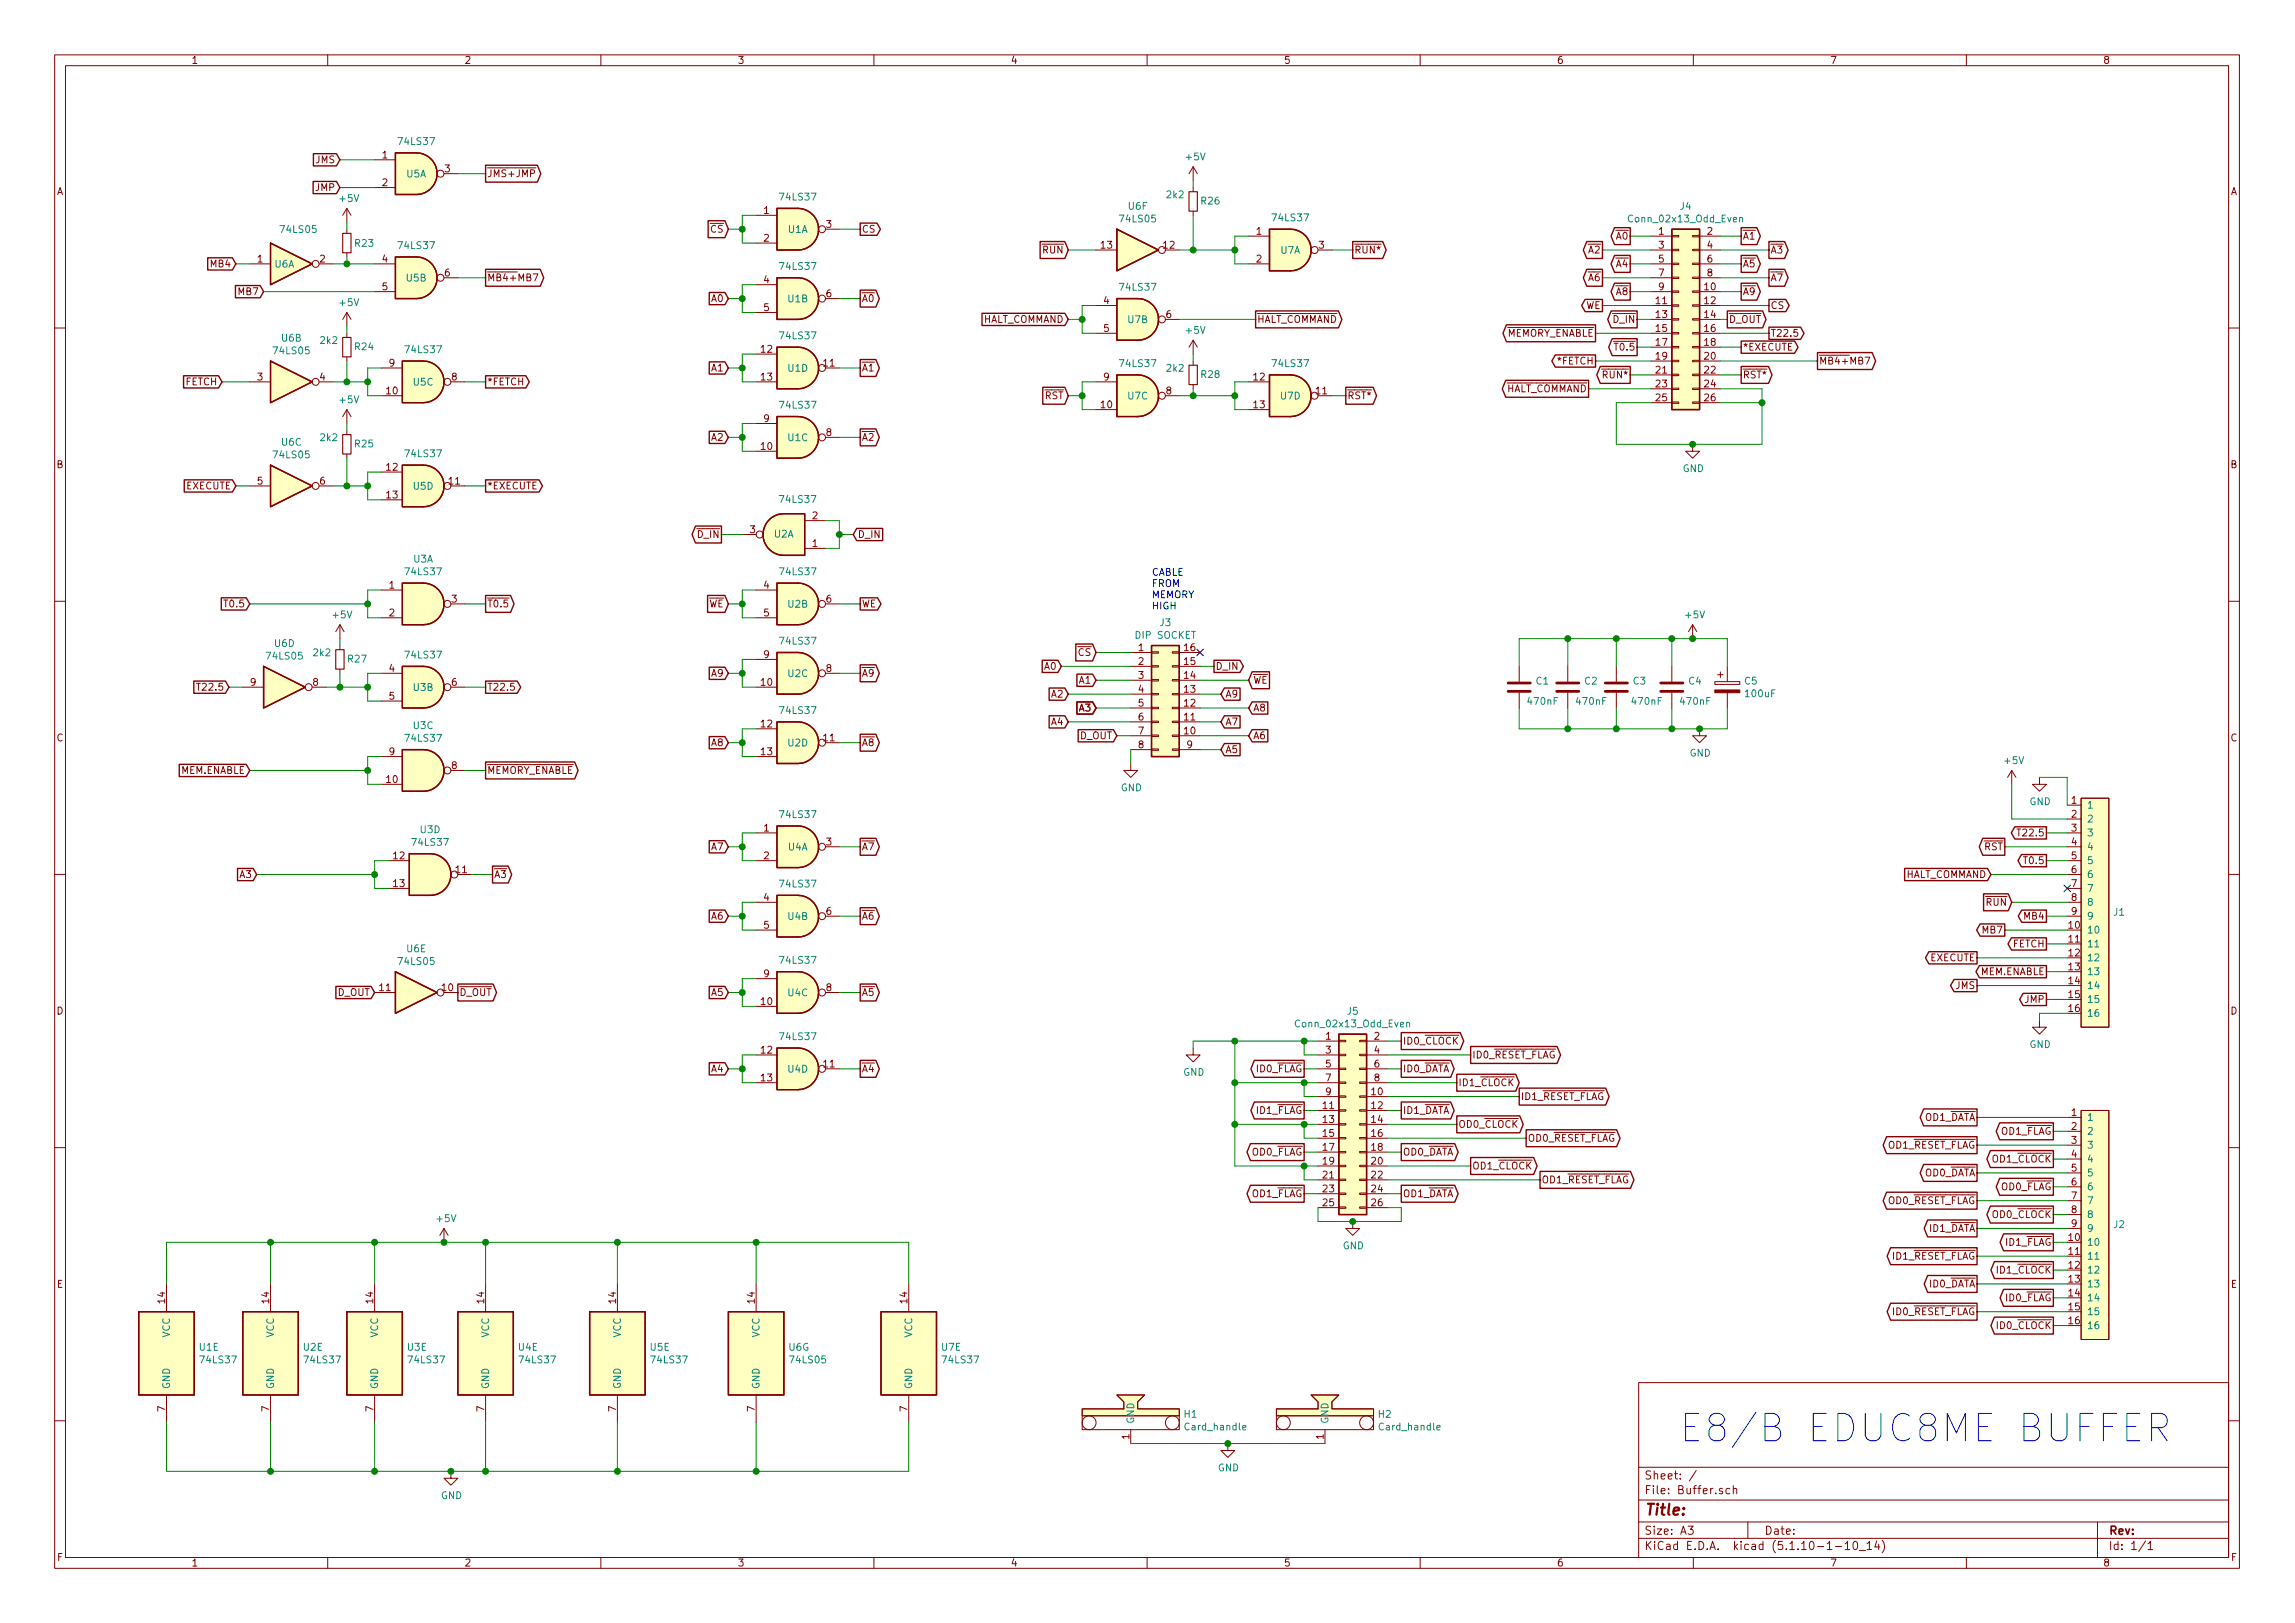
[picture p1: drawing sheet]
<svg xmlns="http://www.w3.org/2000/svg" width="420mm" height="297mm" viewBox="0 0 420 297" stroke-linecap="round" stroke-linejoin="round" font-family="sans-serif">
<defs><g id="words">
<text font-size="7" fill="#0000c2" x="307.3" y="263.9">E8/B EDUC8ME BUFFER</text>
<text font-size="2.8" fill="#840000" x="301" y="277.3">Title:</text>
<g font-size="2.1" fill="#840000">
<text x="301" y="273.5">File: Buffer.sch</text>
<text x="301" y="270.8">Sheet: /</text>
<text x="301" y="280.9">Size: A3</text>
<text x="323" y="280.9">Date:</text>
<text x="386" y="280.9">Rev:</text>
<text x="301" y="283.7">KiCad E.D.A. kicad (5.1.10-1-10_14)</text>
<text x="386" y="283.7">Id: 1/1</text>
</g>
<g font-size="1.8" fill="#840000">
<text x="35" y="11.7">1</text>
<text x="85" y="11.7">2</text>
<text x="135" y="11.7">3</text>
<text x="185" y="11.7">4</text>
<text x="235" y="11.7">5</text>
<text x="285" y="11.7">6</text>
<text x="335" y="11.7">7</text>
<text x="385" y="11.7">8</text>
<text x="57.8" y="29.9">JMS</text>
<text x="70" y="29">1</text>
<text x="10.4" y="35.7">A</text>
<text x="57.8" y="35">JMP</text>
<text x="70" y="34.1">2</text>
<text x="81.4" y="31.5">3</text>
<text x="89.2" y="32.4">JMS+JMP</text>
<text x="408.4" y="35.7">A</text>
<text x="139.9" y="39.2">1</text>
<text x="151.3" y="41.7">3</text>
<text x="130.1" y="42.6">CS</text>
<text x="139.9" y="44.2">2</text>
<text x="157.7" y="42.6">CS</text>
<text x="191" y="46.4">RUN</text>
<text x="201.6" y="45.5">13</text>
<text x="213" y="45.5">12</text>
<text x="230" y="43">1</text>
<text x="241.5" y="45.5">3</text>
<text x="247.9" y="46.4">RUN*</text>
<text x="290.9" y="46.4">A2</text>
<text x="295.9" y="43.9">A0</text>
<text x="303.7" y="43">1</text>
<text x="303.7" y="45.5">3</text>
<text x="312.6" y="43">2</text>
<text x="312.6" y="45.5">4</text>
<text x="319" y="43.9">A1</text>
<text x="324.1" y="46.4">A3</text>
<text x="38.7" y="48.9">MB4</text>
<text x="47.1" y="48">1</text>
<text x="58.6" y="48">2</text>
<text x="70" y="48">4</text>
<text x="70" y="53.1">5</text>
<text x="81.4" y="50.6">6</text>
<text x="89.2" y="51.5">MB4+MB7</text>
<text x="139.9" y="51.9">4</text>
<text x="230" y="48">2</text>
<text x="290.9" y="51.5">A6</text>
<text x="295.9" y="48.9">A4</text>
<text x="303.7" y="48">5</text>
<text x="303.7" y="50.6">7</text>
<text x="303.7" y="53.1">9</text>
<text x="312.1" y="53.1">10</text>
<text x="312.6" y="48">6</text>
<text x="312.6" y="50.6">8</text>
<text x="319" y="48.9">A5</text>
<text x="324.1" y="51.5">A7</text>
<text x="43.7" y="54">MB7</text>
<text x="130.3" y="55.3">A0</text>
<text x="139.9" y="56.9">5</text>
<text x="151.3" y="54.4">6</text>
<text x="157.7" y="55.3">A0</text>
<text x="179.7" y="59.1">HALT_COMMAND</text>
<text x="202.1" y="55.7">4</text>
<text x="213.5" y="58.2">6</text>
<text x="230.1" y="59.1">HALT_COMMAND</text>
<text x="290.3" y="56.6">WE</text>
<text x="295.4" y="59.1">D_IN</text>
<text x="295.9" y="54">A8</text>
<text x="303.2" y="55.7">11</text>
<text x="303.2" y="58.2">13</text>
<text x="312.1" y="55.7">12</text>
<text x="312.1" y="58.2">14</text>
<text x="316.5" y="59.1">D_OUT</text>
<text x="319" y="54">A9</text>
<text x="324.1" y="56.6">CS</text>
<text x="139.4" y="64.6">12</text>
<text x="202.1" y="60.7">5</text>
<text x="275.6" y="61.6">MEMORY_ENABLE</text>
<text x="295.9" y="64.2">T0.5</text>
<text x="303.2" y="60.7">15</text>
<text x="303.2" y="63.3">17</text>
<text x="303.2" y="65.8">19</text>
<text x="312.1" y="60.7">16</text>
<text x="312.1" y="63.3">18</text>
<text x="312.1" y="65.8">20</text>
<text x="319" y="64.2">*EXECUTE</text>
<text x="324.1" y="61.6">T22.5</text>
<text x="34" y="70.5">FETCH</text>
<text x="47.1" y="69.6">3</text>
<text x="58.6" y="69.6">4</text>
<text x="71.3" y="67.1">9</text>
<text x="82.7" y="69.6">8</text>
<text x="89.2" y="70.5">*FETCH</text>
<text x="130.3" y="68">A1</text>
<text x="139.4" y="69.6">13</text>
<text x="150.8" y="67.1">11</text>
<text x="157.7" y="68">A1</text>
<text x="202.1" y="69.6">9</text>
<text x="229.5" y="69.6">12</text>
<text x="275.4" y="71.8">HALT_COMMAND</text>
<text x="285.3" y="66.7">*FETCH</text>
<text x="293.7" y="69.3">RUN*</text>
<text x="303.2" y="68.4">21</text>
<text x="303.2" y="70.9">23</text>
<text x="312.1" y="68.4">22</text>
<text x="312.1" y="70.9">24</text>
<text x="319" y="69.3">RST*</text>
<text x="333" y="66.7">MB4+MB7</text>
<text x="70.8" y="72.2">10</text>
<text x="139.9" y="77.3">9</text>
<text x="191.3" y="73.1">RST</text>
<text x="201.6" y="74.7">10</text>
<text x="213.5" y="72.2">8</text>
<text x="229.5" y="74.7">13</text>
<text x="241" y="72.2">11</text>
<text x="246.6" y="73.1">RST*</text>
<text x="303.2" y="73.4">25</text>
<text x="312.1" y="73.4">26</text>
<text x="130.3" y="80.7">A2</text>
<text x="139.4" y="82.3">10</text>
<text x="151.3" y="79.8">8</text>
<text x="157.7" y="80.7">A2</text>
<text x="10.4" y="85.7">B</text>
<text x="34" y="89.6">EXECUTE</text>
<text x="47.1" y="88.7">5</text>
<text x="58.6" y="88.7">6</text>
<text x="70.8" y="86.1">12</text>
<text x="82.2" y="88.7">11</text>
<text x="89.2" y="89.6">*EXECUTE</text>
<text x="408.4" y="85.7">B</text>
<text x="70.8" y="91.2">13</text>
<text x="148.7" y="95">2</text>
<text x="127.8" y="98.5">D_IN</text>
<text x="137.3" y="97.6">3</text>
<text x="148.7" y="100.1">1</text>
<text x="157" y="98.5">D_IN</text>
<text x="71.3" y="107.7">1</text>
<text x="139.9" y="107.7">4</text>
<text x="41.4" y="111.2">T0.5</text>
<text x="71.3" y="112.8">2</text>
<text x="82.7" y="110.3">3</text>
<text x="89.2" y="111.2">T0.5</text>
<text x="129.7" y="111.2">WE</text>
<text x="139.9" y="112.8">5</text>
<text x="151.3" y="110.3">6</text>
<text x="157.7" y="111.2">WE</text>
<text x="208.4" y="119.2">1</text>
<text x="216.8" y="119.2">16</text>
<text x="45.9" y="125.5">9</text>
<text x="57.3" y="125.5">8</text>
<text x="71.3" y="123">4</text>
<text x="82.7" y="125.5">6</text>
<text x="130.3" y="123.9">A9</text>
<text x="139.4" y="125.5">10</text>
<text x="139.9" y="120.4">9</text>
<text x="151.3" y="123">8</text>
<text x="157.7" y="123.9">A9</text>
<text x="191.3" y="122.6">A0</text>
<text x="197.4" y="120.1">CS</text>
<text x="197.6" y="125.1">A1</text>
<text x="208.4" y="121.7">2</text>
<text x="208.4" y="124.2">3</text>
<text x="216.8" y="124.2">14</text>
<text x="216.8" y="121.7">15</text>
<text x="222.5" y="122.6">D_IN</text>
<text x="229.4" y="125.1">WE</text>
<text x="36.6" y="126.4">T22.5</text>
<text x="71.3" y="128.1">5</text>
<text x="89.2" y="126.4">T22.5</text>
<text x="192.5" y="127.7">A2</text>
<text x="197.6" y="130.2">A3</text>
<text x="208.4" y="126.8">4</text>
<text x="208.4" y="129.3">5</text>
<text x="208.4" y="131.9">6</text>
<text x="216.8" y="131.9">11</text>
<text x="216.8" y="129.3">12</text>
<text x="216.8" y="126.8">13</text>
<text x="224.3" y="127.7">A9</text>
<text x="229.4" y="130.2">A8</text>
<text x="10.4" y="135.7">C</text>
<text x="130.3" y="136.6">A8</text>
<text x="139.4" y="133.1">12</text>
<text x="150.8" y="135.7">11</text>
<text x="157.7" y="136.6">A8</text>
<text x="192.5" y="132.8">A4</text>
<text x="197.7" y="135.3">D_OUT</text>
<text x="208.4" y="134.4">7</text>
<text x="208.4" y="136.9">8</text>
<text x="216.8" y="134.4">10</text>
<text x="217.3" y="136.9">9</text>
<text x="224.3" y="137.8">A5</text>
<text x="224.3" y="132.8">A7</text>
<text x="229.4" y="135.3">A6</text>
<text x="408.4" y="135.7">C</text>
<text x="33" y="141.6">MEM.ENABLE</text>
<text x="70.8" y="143.3">10</text>
<text x="71.3" y="138.2">9</text>
<text x="82.7" y="140.8">8</text>
<text x="89.2" y="141.6">MEMORY_ENABLE</text>
<text x="139.4" y="138.2">13</text>
<text x="379.2" y="147.1">1</text>
<text x="379.2" y="149.6">2</text>
<text x="130.3" y="155.6">A7</text>
<text x="139.9" y="152.2">1</text>
<text x="151.3" y="154.7">3</text>
<text x="157.7" y="155.6">A7</text>
<text x="363.2" y="155.6">RST</text>
<text x="369.9" y="153.1">T22.5</text>
<text x="379.2" y="152.2">3</text>
<text x="379.2" y="154.7">4</text>
<text x="43.9" y="160.7">A3</text>
<text x="72.1" y="157.3">12</text>
<text x="83.5" y="159.8">11</text>
<text x="90.4" y="160.7">A3</text>
<text x="139.9" y="157.3">2</text>
<text x="348.6" y="160.7">HALT_COMMAND</text>
<text x="370.9" y="158.2">T0.5</text>
<text x="379.2" y="157.3">5</text>
<text x="379.2" y="159.8">6</text>
<text x="72.1" y="162.3">13</text>
<text x="139.9" y="164.9">4</text>
<text x="151.3" y="167.4">6</text>
<text x="363.7" y="165.8">RUN</text>
<text x="379.2" y="162.3">7</text>
<text x="379.2" y="164.9">8</text>
<text x="379.2" y="167.4">9</text>
<text x="130.3" y="168.3">A6</text>
<text x="139.9" y="170">5</text>
<text x="157.7" y="168.3">A6</text>
<text x="363" y="170.9">MB7</text>
<text x="368.5" y="173.4">FETCH</text>
<text x="370.7" y="168.3">MB4</text>
<text x="378.8" y="170">10</text>
<text x="378.8" y="172.5">11</text>
<text x="139.9" y="178.9">9</text>
<text x="353.3" y="175.9">EXECUTE</text>
<text x="362.5" y="178.5">MEM.ENABLE</text>
<text x="378.8" y="175">12</text>
<text x="378.8" y="177.6">13</text>
<text x="10.4" y="185.7">D</text>
<text x="61.8" y="182.3">D_OUT</text>
<text x="69.5" y="181.4">11</text>
<text x="80.9" y="181.4">10</text>
<text x="84.1" y="182.3">D_OUT</text>
<text x="130.3" y="182.3">A5</text>
<text x="139.4" y="183.9">10</text>
<text x="151.3" y="181.4">8</text>
<text x="157.7" y="182.3">A5</text>
<text x="358.1" y="181">JMS</text>
<text x="370.8" y="183.6">JMP</text>
<text x="378.8" y="180.1">14</text>
<text x="378.8" y="182.7">15</text>
<text x="378.8" y="185.2">16</text>
<text x="408.4" y="185.7">D</text>
<text x="242.7" y="190.3">1</text>
<text x="251.6" y="190.3">2</text>
<text x="256.8" y="191.2">ID0_CLOCK</text>
<text x="130.3" y="196.3">A4</text>
<text x="139.4" y="192.8">12</text>
<text x="139.4" y="197.9">13</text>
<text x="150.8" y="195.4">11</text>
<text x="157.7" y="196.3">A4</text>
<text x="229.9" y="196.3">ID0_FLAG</text>
<text x="242.7" y="192.8">3</text>
<text x="242.7" y="195.4">5</text>
<text x="242.7" y="197.9">7</text>
<text x="251.6" y="192.8">4</text>
<text x="251.6" y="195.4">6</text>
<text x="251.6" y="197.9">8</text>
<text x="256.8" y="196.3">ID0_DATA</text>
<text x="269.5" y="193.7">ID0_RESET_FLAG</text>
<text x="229.9" y="203.9">ID1_FLAG</text>
<text x="242.2" y="203">11</text>
<text x="242.7" y="200.4">9</text>
<text x="251.1" y="200.4">10</text>
<text x="251.1" y="203">12</text>
<text x="256.8" y="203.9">ID1_DATA</text>
<text x="267" y="198.8">ID1_CLOCK</text>
<text x="278.4" y="201.3">ID1_RESET_FLAG</text>
<text x="242.2" y="205.5">13</text>
<text x="242.2" y="208.1">15</text>
<text x="251.1" y="205.5">14</text>
<text x="251.1" y="208.1">16</text>
<text x="267" y="206.4">OD0_CLOCK</text>
<text x="279.7" y="209">OD0_RESET_FLAG</text>
<text x="352.2" y="205.1">OD1_DATA</text>
<text x="366.2" y="207.7">OD1_FLAG</text>
<text x="379.2" y="204.3">1</text>
<text x="379.2" y="206.8">2</text>
<text x="379.2" y="209.3">3</text>
<text x="229.1" y="211.5">OD0_FLAG</text>
<text x="242.2" y="210.6">17</text>
<text x="242.2" y="213.1">19</text>
<text x="242.2" y="215.7">21</text>
<text x="251.1" y="210.6">18</text>
<text x="251.1" y="213.1">20</text>
<text x="251.1" y="215.7">22</text>
<text x="256.8" y="211.5">OD0_DATA</text>
<text x="269.5" y="214">OD1_CLOCK</text>
<text x="345.4" y="210.2">OD1_RESET_FLAG</text>
<text x="352.2" y="215.3">OD0_DATA</text>
<text x="364.8" y="212.8">OD1_CLOCK</text>
<text x="379.2" y="211.9">4</text>
<text x="379.2" y="214.4">5</text>
<text x="229.1" y="219.1">OD1_FLAG</text>
<text x="242.2" y="218.2">23</text>
<text x="242.2" y="220.8">25</text>
<text x="251.1" y="218.2">24</text>
<text x="251.1" y="220.8">26</text>
<text x="256.8" y="219.1">OD1_DATA</text>
<text x="282.2" y="216.6">OD1_RESET_FLAG</text>
<text x="345.4" y="220.4">OD0_RESET_FLAG</text>
<text x="366.2" y="217.8">OD0_FLAG</text>
<text x="379.2" y="217">6</text>
<text x="379.2" y="219.5">7</text>
<text x="353.1" y="225.5">ID1_DATA</text>
<text x="364.8" y="222.9">OD0_CLOCK</text>
<text x="378.8" y="227.1">10</text>
<text x="379.2" y="222">8</text>
<text x="379.2" y="224.6">9</text>
<text x="346.3" y="230.5">ID1_RESET_FLAG</text>
<text x="365.6" y="233.1">ID1_CLOCK</text>
<text x="367.1" y="228">ID1_FLAG</text>
<text x="378.8" y="229.7">11</text>
<text x="378.8" y="232.2">12</text>
<text x="10.4" y="235.7">E</text>
<text x="30.2" y="238.5" transform="rotate(-90 30.2 238.5)">14</text>
<text x="49.3" y="238.5" transform="rotate(-90 49.3 238.5)">14</text>
<text x="68.3" y="238.5" transform="rotate(-90 68.3 238.5)">14</text>
<text x="88.6" y="238.5" transform="rotate(-90 88.6 238.5)">14</text>
<text x="112.8" y="238.5" transform="rotate(-90 112.8 238.5)">14</text>
<text x="138.2" y="238.5" transform="rotate(-90 138.2 238.5)">14</text>
<text x="166.1" y="238.5" transform="rotate(-90 166.1 238.5)">14</text>
<text x="353.1" y="235.6">ID0_DATA</text>
<text x="367.1" y="238.2">ID0_FLAG</text>
<text x="378.8" y="234.7">13</text>
<text x="378.8" y="237.3">14</text>
<text x="378.8" y="239.8">15</text>
<text x="408.4" y="235.7">E</text>
<text x="346.3" y="240.7">ID0_RESET_FLAG</text>
<text x="365.6" y="243.2">ID0_CLOCK</text>
<text x="378.8" y="242.4">16</text>
<text x="30.2" y="258.3" transform="rotate(-90 30.2 258.3)">7</text>
<text x="49.3" y="258.3" transform="rotate(-90 49.3 258.3)">7</text>
<text x="68.3" y="258.3" transform="rotate(-90 68.3 258.3)">7</text>
<text x="88.6" y="258.3" transform="rotate(-90 88.6 258.3)">7</text>
<text x="112.8" y="258.3" transform="rotate(-90 112.8 258.3)">7</text>
<text x="138.2" y="258.3" transform="rotate(-90 138.2 258.3)">7</text>
<text x="166.1" y="258.3" transform="rotate(-90 166.1 258.3)">7</text>
<text x="206.8" y="263.4" transform="rotate(-90 206.8 263.4)">1</text>
<text x="242.3" y="263.4" transform="rotate(-90 242.3 263.4)">1</text>
<text x="10.5" y="285.7">F</text>
<text x="35" y="286.7">1</text>
<text x="85" y="286.7">2</text>
<text x="135" y="286.7">3</text>
<text x="185" y="286.7">4</text>
<text x="235" y="286.7">5</text>
<text x="285" y="286.7">6</text>
<text x="335" y="286.7">7</text>
<text x="385" y="286.7">8</text>
<text x="408.5" y="285.7">F</text>
</g>
<g font-size="1.8" fill="#008484">
<text x="73.1" y="26.5">74LS37</text>
<text x="217.2" y="29.3">+5V</text>
<text x="74.4" y="32.5">U5A</text>
<text x="62.3" y="37">+5V</text>
<text x="143" y="36.7">74LS37</text>
<text x="205.2" y="40.7">74LS05</text>
<text x="206.6" y="38.4">U6F</text>
<text x="213.7" y="36.3">2k2</text>
<text x="220" y="37.4">R26</text>
<text x="233.1" y="40.5">74LS37</text>
<text x="298.6" y="40.7">Conn_02x13_Odd_Even</text>
<text x="307.6" y="38.4">J4</text>
<text x="51.5" y="42.6">74LS05</text>
<text x="65" y="45.2">R23</text>
<text x="73.1" y="45.6">74LS37</text>
<text x="144.3" y="42.6">U1A</text>
<text x="234.5" y="46.4">U7A</text>
<text x="50.3" y="49">U6A</text>
<text x="74.4" y="51.5">U5B</text>
<text x="143" y="49.4">74LS37</text>
<text x="205.2" y="53.2">74LS37</text>
<text x="62.3" y="56">+5V</text>
<text x="144.3" y="55.3">U1B</text>
<text x="206.5" y="59.1">U7B</text>
<text x="50.2" y="64.8">74LS05</text>
<text x="51.6" y="62.5">U6B</text>
<text x="58.7" y="63">2k2</text>
<text x="65" y="64.1">R24</text>
<text x="74.4" y="64.6">74LS37</text>
<text x="143" y="62.1">74LS37</text>
<text x="217.2" y="61.1">+5V</text>
<text x="75.7" y="70.6">U5C</text>
<text x="144.3" y="68">U1D</text>
<text x="205.2" y="67.2">74LS37</text>
<text x="213.7" y="68">2k2</text>
<text x="220" y="69.2">R28</text>
<text x="233.1" y="67.2">74LS37</text>
<text x="62.3" y="73.8">+5V</text>
<text x="143" y="74.8">74LS37</text>
<text x="206.5" y="73.1">U7C</text>
<text x="234.5" y="73.1">U7D</text>
<text x="50.2" y="83.9">74LS05</text>
<text x="51.6" y="81.6">U6C</text>
<text x="58.7" y="80.7">2k2</text>
<text x="65" y="81.9">R25</text>
<text x="74.4" y="83.7">74LS37</text>
<text x="144.3" y="80.7">U1C</text>
<text x="75.7" y="89.6">U5D</text>
<text x="308.1" y="86.4">GND</text>
<text x="142.9" y="92">74LS37</text>
<text x="141.7" y="98.4">U2A</text>
<text x="74.4" y="105.3">74LS37</text>
<text x="75.7" y="103">U3A</text>
<text x="143" y="105.3">74LS37</text>
<text x="61" y="113.2">+5V</text>
<text x="144.3" y="111.2">U2B</text>
<text x="308.7" y="113.2">+5V</text>
<text x="50.3" y="118.4">U6D</text>
<text x="143" y="118">74LS37</text>
<text x="207.9" y="116.9">DIP SOCKET</text>
<text x="212.4" y="114.6">J3</text>
<text x="49" y="120.7">74LS05</text>
<text x="57.5" y="120.1">2k2</text>
<text x="63.8" y="121.2">R27</text>
<text x="74.4" y="120.5">74LS37</text>
<text x="144.3" y="123.9">U2C</text>
<text x="281.3" y="125.3">C1</text>
<text x="290.1" y="125.3">C2</text>
<text x="299" y="125.3">C3</text>
<text x="309.2" y="125.3">C4</text>
<text x="319.4" y="125.3">C5</text>
<text x="75.7" y="126.5">U3B</text>
<text x="143" y="130.7">74LS37</text>
<text x="279.9" y="129">470nF</text>
<text x="288.7" y="129">470nF</text>
<text x="298.9" y="129">470nF</text>
<text x="307.8" y="129">470nF</text>
<text x="319.7" y="127.6">100uF</text>
<text x="74.4" y="135.7">74LS37</text>
<text x="75.7" y="133.4">U3C</text>
<text x="144.3" y="136.6">U2D</text>
<text x="309.3" y="138.5">GND</text>
<text x="367.1" y="139.8">+5V</text>
<text x="143" y="149.7">74LS37</text>
<text x="205.2" y="144.8">GND</text>
<text x="371.6" y="147.4">GND</text>
<text x="382" y="148">1</text>
<text x="75.6" y="154.8">74LS37</text>
<text x="77" y="152.5">U3D</text>
<text x="144.3" y="155.7">U4A</text>
<text x="382" y="150.5">2</text>
<text x="382" y="153.1">3</text>
<text x="382" y="155.6">4</text>
<text x="382" y="158.2">5</text>
<text x="382" y="160.7">6</text>
<text x="143" y="162.4">74LS37</text>
<text x="382" y="163.2">7</text>
<text x="382" y="165.8">8</text>
<text x="387" y="167.6">J1</text>
<text x="144.3" y="168.4">U4B</text>
<text x="382" y="170.9">10</text>
<text x="382" y="173.4">11</text>
<text x="382" y="168.3">9</text>
<text x="73.1" y="176.6">74LS05</text>
<text x="74.5" y="174.3">U6E</text>
<text x="143" y="176.4">74LS37</text>
<text x="382" y="175.9">12</text>
<text x="382" y="178.5">13</text>
<text x="144.3" y="182.3">U4C</text>
<text x="246.7" y="185.7">J5</text>
<text x="382" y="181">14</text>
<text x="382" y="183.6">15</text>
<text x="143" y="190.4">74LS37</text>
<text x="237.6" y="188">Conn_02x13_Odd_Even</text>
<text x="371.6" y="191.8">GND</text>
<text x="382" y="186.1">16</text>
<text x="144.3" y="196.3">U4D</text>
<text x="216.6" y="196.9">GND</text>
<text x="382" y="205.1">1</text>
<text x="382" y="207.7">2</text>
<text x="382" y="210.2">3</text>
<text x="382" y="212.8">4</text>
<text x="382" y="215.3">5</text>
<text x="382" y="217.8">6</text>
<text x="382" y="220.4">7</text>
<text x="80.1" y="223.7">+5V</text>
<text x="382" y="222.9">8</text>
<text x="382" y="225.5">9</text>
<text x="387" y="224.8">J2</text>
<text x="245.8" y="228.6">GND</text>
<text x="382" y="228">10</text>
<text x="382" y="230.5">11</text>
<text x="382" y="233.1">12</text>
<text x="382" y="235.6">13</text>
<text x="382" y="238.2">14</text>
<text x="31.1" y="244.8" transform="rotate(-90 31.1 244.8)">VCC</text>
<text x="50.2" y="244.8" transform="rotate(-90 50.2 244.8)">VCC</text>
<text x="69.2" y="244.8" transform="rotate(-90 69.2 244.8)">VCC</text>
<text x="89.5" y="244.8" transform="rotate(-90 89.5 244.8)">VCC</text>
<text x="113.7" y="244.8" transform="rotate(-90 113.7 244.8)">VCC</text>
<text x="139.1" y="244.8" transform="rotate(-90 139.1 244.8)">VCC</text>
<text x="167" y="244.8" transform="rotate(-90 167 244.8)">VCC</text>
<text x="382" y="240.7">15</text>
<text x="382" y="243.2">16</text>
<text x="36.5" y="247.2">U1E</text>
<text x="36.8" y="249.5">74LS37</text>
<text x="55.6" y="247.2">U2E</text>
<text x="55.9" y="249.5">74LS37</text>
<text x="74.6" y="247.2">U3E</text>
<text x="74.9" y="249.5">74LS37</text>
<text x="94.9" y="247.2">U4E</text>
<text x="95.2" y="249.5">74LS37</text>
<text x="119.1" y="247.2">U5E</text>
<text x="119.4" y="249.5">74LS37</text>
<text x="144.4" y="247.2">U6G</text>
<text x="144.8" y="249.5">74LS05</text>
<text x="172.4" y="247.2">U7E</text>
<text x="172.7" y="249.5">74LS37</text>
<text x="31.1" y="254.3" transform="rotate(-90 31.1 254.3)">GND</text>
<text x="50.2" y="254.3" transform="rotate(-90 50.2 254.3)">GND</text>
<text x="69.2" y="254.3" transform="rotate(-90 69.2 254.3)">GND</text>
<text x="89.5" y="254.3" transform="rotate(-90 89.5 254.3)">GND</text>
<text x="113.7" y="254.3" transform="rotate(-90 113.7 254.3)">GND</text>
<text x="139.1" y="254.3" transform="rotate(-90 139.1 254.3)">GND</text>
<text x="167" y="254.3" transform="rotate(-90 167 254.3)">GND</text>
<text x="207.6" y="260.6" transform="rotate(-90 207.6 260.6)">GND</text>
<text x="216.8" y="259.5">H1</text>
<text x="217.2" y="261.8">Card_handle</text>
<text x="243.2" y="260.6" transform="rotate(-90 243.2 260.6)">GND</text>
<text x="252.4" y="259.5">H2</text>
<text x="252.7" y="261.8">Card_handle</text>
<text x="223" y="269.3">GND</text>
<text x="80.7" y="274.4">GND</text>
</g>
<g font-size="1.8" fill="#0000c2">
<text x="210.8" y="105.4">CABLE</text>
<text x="210.8" y="107.4">FROM</text>
<text x="210.8" y="109.5">MEMORY</text>
<text x="210.8" y="111.5">HIGH</text>
</g>
</g></defs>
<g fill="none" stroke="#840000" stroke-width=".18">
<path d="M10 10h400v277h-400zM12 12h396v273.1h-396zM60 10v2M110 10v2M160 10v2M210 10v2M260 10v2M310 10v2M360 10v2M63.5 38.1v2.6M63.5 38.1l-.8 1.3M63.5 38.1l.8 1.3"/>
<path d="M68.6 29.2h3.8M68.6 34.3h3.8M81.3 31.8h2.5M96.9 30.7h1.2M97.1 31.7l.7-.1v-.4l-.7-.1v1.2M138.4 39.4h3.8M218.4 30.5v2.6M218.4 34.3v.8M218.4 38.6v.8M218.4 30.5l-.7 1.3M218.4 30.5l.8 1.3M45.7 48.3h3.8"/>
<path d="M58.4 48.3h2.6M63.5 41.9v.8M63.5 46.3v.7M63.5 57.2v2.5M63.5 57.2l-.8 1.3M63.5 57.2l.8 1.3M68.6 48.3h3.8M68.6 53.4h3.8M81.3 50.8h2.5M97.6 50.1h.9l-.6 1.3M138.4 52.1h3.8M138.4 57.2h3.8"/>
<path d="M138.4 44.5h3.8M151.1 54.6h2.6M151.1 41.9h2.6M200.7 45.8h3.8M200.7 55.9h3.8M213.4 45.8h2.5M213.4 58.5h2.5M228.6 48.3h3.8M228.6 43.2h3.8M241.3 45.8h2.5M302.3 48.3h3.8M302.3 53.4h3.8"/>
<path d="M302.3 50.8h3.8M302.3 45.8h3.8M302.3 55.9h3.8M302.3 58.5h3.8M302.3 43.2h3.8M306.1 55.8h1.2v.2h-1.2zM306.1 53.2h1.2v.3h-1.2zM306.1 50.7h1.2v.3h-1.2zM306.1 48.2h1.2v.2h-1.2zM306.1 58.3h1.2v.3h-1.2zM306.1 45.6h1.2v.3h-1.2zM306.1 43.1h1.2v.2h-1.2z"/>
<path d="M309.9 55.8h1.2v.2h-1.2zM309.9 53.2h1.2v.3h-1.2zM309.9 50.7h1.2v.3h-1.2zM309.9 48.2h1.2v.2h-1.2zM309.9 58.3h1.2v.3h-1.2zM309.9 45.6h1.2v.3h-1.2zM309.9 43.1h1.2v.2h-1.2zM311.1 48.3h3.9M311.1 53.4h3.9M311.1 50.8h3.9M311.1 45.8h3.9M311.1 55.9h3.9"/>
<path d="M311.1 58.5h3.9M311.1 43.2h3.9M10 60h2M45.7 69.9h3.8M58.4 69.9h2.6M63.5 75l-.8 1.2M63.5 61v.8M63.5 65.3v.8M63.5 75v2.5M63.5 78.8v.7M63.5 75l.8 1.2M69.8 72.4h3.9"/>
<path d="M69.8 67.3h3.9M82.5 69.9h2.6M138.4 69.9h3.8M138.4 77.5h3.8M138.4 64.8h3.8M151.1 67.3h2.6M200.7 69.9h3.8M200.7 75h3.8M200.7 61h3.8M213.4 72.4h2.5M218.4 62.3l-.7 1.2M218.4 62.3v2.5"/>
<path d="M218.4 66.1v.7M218.4 70.4v.8M218.4 62.3l.8 1.2M228.6 69.9h3.8M228.6 75h3.8M241.3 72.4h2.5M302.3 61h3.8M302.3 63.5h3.8M302.3 66.1h3.8M302.3 68.6h3.8M302.3 71.2h3.8M302.3 73.7h3.8"/>
<path d="M306.1 63.4h1.2v.3h-1.2zM306.1 65.9h1.2v.3h-1.2zM306.1 68.5h1.2v.2h-1.2zM306.1 71h1.2v.3h-1.2zM306.1 73.6h1.2v.2h-1.2zM306.1 60.9h1.2v.2h-1.2zM309.9 63.4h1.2v.3h-1.2zM309.9 65.9h1.2v.3h-1.2zM309.9 68.5h1.2v.2h-1.2zM309.9 71h1.2v.3h-1.2zM309.9 73.6h1.2v.2h-1.2zM309.9 60.9h1.2v.2h-1.2z"/>
<path d="M311.1 61h3.9M311.1 63.5h3.9M311.1 66.1h3.9M311.1 68.6h3.9M311.1 71.2h3.9M311.1 73.7h3.9M341.5 65.4h.8l-.5 1.2M408 60h2M45.7 88.9h3.8M58.4 88.9h2.6M63.5 83.1v.8M69.8 86.4h3.9"/>
<path d="M69.8 91.5h3.9M82.5 88.9h2.6M135.9 97.8h2.5M138.4 82.6h3.8M147.3 95.3h3.8M151.1 80h2.6M309.9 81.3v1.3h1.2l-1.2 1.3-1.3-1.3h1.3M10 110h2M62.2 114.3l-.7 1.3M62.2 114.3v2.6M62.2 118.1v.8M62.2 114.3l.8 1.3"/>
<path d="M69.8 108h3.9M69.8 113.1h3.9M82.5 110.5h2.6M138.4 108h3.8M138.4 113.1h3.8M147.3 100.4h3.8M151.1 110.5h2.6M207 119.4h3.8M210.8 119.3h1.3v.2h-1.3zM214.6 119.3h1.3v.2h-1.3zM215.9 119.4h3.8M309.9 114.3l-.8 1.3"/>
<path d="M309.9 114.3v2.6M309.9 114.3l.7 1.3M408 110h2M36 125.1h.7M44.4 125.8h3.9M57.1 125.8h2.6M62.2 122.5v.7M69.8 123.2h3.9M69.8 128.3h3.9M69.8 138.5h3.9M82.5 125.8h2.6M138.4 125.8h3.8"/>
<path d="M138.4 138.5h3.8M138.4 133.4h3.8M138.4 120.7h3.8M151.1 123.2h2.6M151.1 135.9h2.6M207 139.7v1.3h1.3l-1.3 1.3-1.3-1.3h1.3M207 134.7h3.8M207 132.1h3.8M207 129.6h3.8M207 127h3.8M207 124.5h3.8M207 122h3.8"/>
<path d="M207 137.2h3.8M210.8 132h1.3v.2h-1.3zM210.8 134.5h1.3v.3h-1.3zM210.8 137.1h1.3v.2h-1.3zM210.8 129.4h1.3v.3h-1.3zM210.8 124.4h1.3v.2h-1.3zM210.8 121.8h1.3v.3h-1.3zM210.8 126.9h1.3v.3h-1.3zM214.6 132h1.3v.2h-1.3zM214.6 134.5h1.3v.3h-1.3zM214.6 137.1h1.3v.2h-1.3zM214.6 129.4h1.3v.3h-1.3z"/>
<path d="M214.6 124.4h1.3v.2h-1.3zM214.6 121.8h1.3v.3h-1.3zM214.6 126.9h1.3v.3h-1.3zM215.9 134.7h3.8M215.9 132.1h3.8M215.9 129.6h3.8M215.9 127h3.8M215.9 124.5h3.8M215.9 122h3.8M215.9 137.2h3.8M278.1 122v2.8M278.1 126.8v2.8"/>
<path d="M287 122v2.8M287 126.8v2.8M295.9 122v2.8M295.9 126.8v2.8M306.1 122v2.8M306.1 126.8v2.8M311.1 133.4v1.3h1.3l-1.3 1.2-1.2-1.2h1.2M313.9 124.8h4.6v.5h-4.6zM314.5 123.5h1M315 123v1M316.2 122v2.8M316.2 126.8v2.8"/>
<path d="M69.8 143.5h3.9M71.1 157.5h3.8M82.5 141h2.6M138.4 152.4h3.8M138.4 157.5h3.8M151.1 155h2.6M368.3 141l-.8 1.3M368.3 141v2.5M368.3 141l.8 1.3M369.2 151.7h.8M373.4 142.3v1.2h1.2l-1.2 1.3-1.3-1.3h1.3M378.5 147.4h2.5"/>
<path d="M378.5 149.9h2.5M378.5 152.4h2.5M378.5 155h2.5M378.5 157.5h2.5M381 146.1h5.1v41.9h-5.1zM10 160h2M71.1 162.6h3.8M83.8 160.1h2.6M138.4 165.1h3.8M138.4 179.1h3.8M138.4 170.2h3.8M151.1 167.7h2.6"/>
<path d="M378.5 160.1h2.5M378.5 162.6h2.5M378.5 165.1h2.5M378.5 167.7h2.5M408 160h2M68.6 181.6h3.8M81.3 181.6h2.5M138.4 193.1h3.8M138.4 198.2h3.8M138.4 184.2h3.8M151.1 195.6h2.6M151.1 181.6h2.6"/>
<path d="M218.4 191.8v1.3h1.3l-1.3 1.2-1.2-1.2h1.2M241.3 190.5h3.8M241.3 193.1h3.8M241.3 195.6h3.8M241.3 198.2h3.8M245.1 198h1.3v.3h-1.3zM245.1 195.5h1.3v.2h-1.3zM245.1 192.9h1.3v.3h-1.3zM245.1 190.4h1.3v.3h-1.3zM248.9 198h1.3v.3h-1.3zM248.9 195.5h1.3v.2h-1.3zM248.9 192.9h1.3v.3h-1.3z"/>
<path d="M248.9 190.4h1.3v.3h-1.3zM250.2 190.5h3.8M250.2 193.1h3.8M250.2 195.6h3.8M250.2 198.2h3.8M373.4 186.7v1.3h1.2l-1.2 1.3-1.3-1.3h1.3M10 210h2M241.3 200.7h3.8M241.3 203.2h3.8M241.3 205.8h3.8M241.3 208.3h3.8M241.3 210.9h3.8"/>
<path d="M241.3 213.4h3.8M241.3 215.9h3.8M241.3 218.5h3.8M245.1 210.7h1.3v.3h-1.3zM245.1 213.3h1.3v.2h-1.3zM245.1 215.8h1.3v.3h-1.3zM245.1 218.3h1.3v.3h-1.3zM245.1 208.2h1.3v.2h-1.3zM245.1 203.1h1.3v.3h-1.3zM245.1 200.6h1.3v.2h-1.3zM245.1 205.6h1.3v.3h-1.3zM248.9 210.7h1.3v.3h-1.3z"/>
<path d="M248.9 213.3h1.3v.2h-1.3zM248.9 215.8h1.3v.3h-1.3zM248.9 218.3h1.3v.3h-1.3zM248.9 208.2h1.3v.2h-1.3zM248.9 203.1h1.3v.3h-1.3zM248.9 200.6h1.3v.2h-1.3zM248.9 205.6h1.3v.3h-1.3zM250.2 200.7h3.8M250.2 203.2h3.8M250.2 205.8h3.8M250.2 208.3h3.8M250.2 210.9h3.8"/>
<path d="M250.2 213.4h3.8M250.2 215.9h3.8M250.2 218.5h3.8M378.5 204.5h2.5M378.5 207h2.5M378.5 209.6h2.5M378.5 212.1h2.5M378.5 214.7h2.5M378.5 217.2h2.5M378.5 219.7h2.5M381 203.2h5.1v41.9h-5.1zM408 210h2"/>
<path d="M30.5 235v5.1M49.5 235v5.1M68.6 235v5.1M81.3 224.8l-.8 1.3M81.3 224.8v2.6M81.3 224.8l.7 1.3M88.9 235v5.1M113 235v5.1M138.4 235v5.1M166.4 235v5.1M241.3 221h3.8M245.1 220.9h1.3v.2h-1.3z"/>
<path d="M247.6 223.6v1.2h1.3l-1.3 1.3-1.2-1.3h1.2M248.9 220.9h1.3v.2h-1.3zM250.2 221h3.8M378.5 222.3h2.5M378.5 224.8h2.5M30.5 255.3v5.1M49.5 255.3v5.1M68.6 255.3v5.1M88.9 255.3v5.1M113 255.3v5.1M138.4 255.3v5.1M166.4 255.3v5.1"/>
<path d="M198.1 257.8h7.6v-1.2l-1.2-1.3h5l-1.2 1.3v1.2h7.6v1.3h-17.8zM198.1 259.1v2.6h17.8v-2.6M233.7 257.8h7.6v-1.2l-1.3-1.3h5.1l-1.3 1.3v1.2h7.7v1.3h-17.8zM233.7 259.1v2.6h17.8v-2.6M300 253h108v32.1h-108zM10 260h2M82.5 269.3v1.2h1.3l-1.3 1.3-1.2-1.3h1.2M207 261.7v2.5M224.8 264.2v1.3h1.3l-1.3 1.2-1.3-1.2h1.3M242.6 261.7v2.5M300 278.5h108M300 274.5h108"/>
<path d="M300 268.5h108M309 279.3h1l-.5 .6 .4 .1v.7l-.2 .1-.7-.1M310.5 269.1l-1.2 2M316.7 272.5l-.4-.1-.3 .3 .1 .6h.6M317.3 272.5l.3-.1 .3 .1 .1 .9M317.3 271.9v1.5M320 278.5v3M384 278.5v6.6M408 260h2M60 285.1v1.9M110 285.1v1.9M160 285.1v1.9"/>
<path d="M210 285.1v1.9M260 285.1v1.9M300 281.5h108M310 285.1v1.9M336 283h1.2M337.8 282.5l.4-.4v1.5M337.8 283.6h.9M339.4 282.3l.3-.2a.94 .94 0 0 1 0 1.5l-.4-.3-.1-.6zM340.4 283.8h1.1M341.8 282.5l.4-.4v1.5M341.8 283.6h.8M343.6 282l-.4 1.1h.9"/>
<path d="M343.9 282.6v1M344.6 281.9a1.71 1.71 0 0 1 0 2.3M360 285.1v1.9M392.8 282l-1.3 2M393.2 282.5l.5-.4v1.5M393.2 283.6h.9"/>
<circle cx="80.6" cy="31.8" r=".63"/>
<circle cx="57.8" cy="48.3" r=".63"/>
<circle cx="80.6" cy="50.8" r=".63"/>
<circle cx="150.5" cy="54.6" r=".63"/>
<circle cx="150.5" cy="41.9" r=".63"/>
<circle cx="212.7" cy="58.5" r=".63"/>
<circle cx="212.7" cy="45.8" r=".63"/>
<circle cx="240.7" cy="45.8" r=".63"/>
<circle cx="57.8" cy="69.9" r=".63"/>
<circle cx="81.9" cy="69.9" r=".63"/>
<circle cx="150.5" cy="67.3" r=".63"/>
<circle cx="212.7" cy="72.4" r=".63"/>
<circle cx="240.7" cy="72.4" r=".63"/>
<circle cx="57.8" cy="88.9" r=".63"/>
<circle cx="81.9" cy="88.9" r=".63"/>
<circle cx="139.1" cy="97.8" r=".63"/>
<circle cx="150.5" cy="80" r=".63"/>
<circle cx="81.9" cy="110.5" r=".63"/>
<circle cx="150.5" cy="110.5" r=".63"/>
<circle cx="56.5" cy="125.8" r=".63"/>
<circle cx="81.9" cy="125.8" r=".63"/>
<circle cx="150.5" cy="135.9" r=".63"/>
<circle cx="150.5" cy="123.2" r=".63"/>
<circle cx="81.9" cy="141" r=".63"/>
<circle cx="150.5" cy="155" r=".63"/>
<circle cx="83.2" cy="160.1" r=".63"/>
<circle cx="150.5" cy="167.7" r=".63"/>
<circle cx="80.6" cy="181.6" r=".63"/>
<circle cx="150.5" cy="181.6" r=".63"/>
<circle cx="150.5" cy="195.6" r=".63"/>
<circle cx="199.4" cy="260.4" r="1.27"/>
<circle cx="214.6" cy="260.4" r="1.27"/>
<circle cx="234.9" cy="260.4" r="1.27"/>
<circle cx="250.2" cy="260.4" r="1.27"/>
</g>
<g fill="#ffffc2" stroke="#ffffc2" stroke-width=".18">
<path d="M76.2 28a3.8 3.8 0 0 1 3.8 3.8 3.8 3.8 0 0 1-3.8 3.8z"/>
<path d="M72.4 28h3.8v7.6h-3.8z"/>
<path d="M76.2 47a3.8 3.8 0 0 1 3.8 3.8 3.8 3.8 0 0 1-3.8 3.8z"/>
<path d="M72.4 47h3.8v7.6h-3.8z"/>
<path d="M77.5 66.1a3.8 3.8 0 0 1 3.8 3.8 3.8 3.8 0 0 1-3.8 3.8z"/>
<path d="M73.7 66.1h3.8v7.6h-3.8z"/>
<path d="M77.5 85.1a3.8 3.8 0 0 1 3.8 3.8 3.8 3.8 0 0 1-3.8 3.8z"/>
<path d="M73.7 85.1h3.8v7.6h-3.8z"/>
<path d="M83.8 240.1h10.2v15.2h-10.2z"/>
<path d="M245.1 189.3h5.1v33h-5.1z"/>
<path d="M49.5 44.5l7.6 3.8-7.6 3.8z"/>
<path d="M49.5 66.1l7.6 3.8-7.6 3.8z"/>
<path d="M48.3 122l7.6 3.8-7.6 3.8z"/>
<path d="M72.4 177.8l7.6 3.8-7.6 3.9z"/>
<path d="M204.5 41.9l7.6 3.9-7.6 3.8z"/>
<path d="M133.3 240.1h10.2v15.2h-10.2z"/>
<path d="M161.3 240.1h10.1v15.2h-10.1z"/>
<path d="M49.5 85.1l7.6 3.8-7.6 3.8z"/>
<path d="M381 146.1h5.1v41.9h-5.1z"/>
<path d="M236.2 68.6a3.8 3.8 0 0 1 3.8 3.8 3.8 3.8 0 0 1-3.8 3.8z"/>
<path d="M232.4 68.6h3.8v7.6h-3.8z"/>
<path d="M208.3 68.6a3.8 3.8 0 0 1 3.8 3.8 3.8 3.8 0 0 1-3.8 3.8z"/>
<path d="M204.5 68.6h3.8v7.6h-3.8z"/>
<path d="M208.3 54.6a3.8 3.8 0 0 1 3.8 3.9 3.8 3.8 0 0 1-3.8 3.8z"/>
<path d="M204.5 54.6h3.8v7.7h-3.8z"/>
<path d="M236.2 41.9a3.8 3.8 0 0 1 3.8 3.9 3.8 3.8 0 0 1-3.8 3.8z"/>
<path d="M232.4 41.9h3.8v7.7h-3.8z"/>
<path d="M233.7 257.8h7.6v-1.2l-1.3-1.3h5.1l-1.3 1.3v1.2h7.7v1.3h-17.8z"/>
<path d="M198.1 257.8h7.6v-1.2l-1.2-1.3h5l-1.2 1.3v1.2h7.6v1.3h-17.8z"/>
<path d="M77.5 106.7a3.8 3.8 0 0 1 3.8 3.8 3.8 3.8 0 0 1-3.8 3.8z"/>
<path d="M73.7 106.7h3.8v7.6h-3.8z"/>
<path d="M77.5 122a3.8 3.8 0 0 1 3.8 3.8 3.8 3.8 0 0 1-3.8 3.8z"/>
<path d="M73.7 122h3.8v7.6h-3.8z"/>
<path d="M77.5 137.2a3.8 3.8 0 0 1 3.8 3.8 3.8 3.8 0 0 1-3.8 3.8z"/>
<path d="M73.7 137.2h3.8v7.6h-3.8z"/>
<path d="M78.7 156.2a3.8 3.8 0 0 1 3.8 3.9 3.8 3.8 0 0 1-3.8 3.8z"/>
<path d="M74.9 156.2h3.8v7.7h-3.8z"/>
<path d="M107.9 240.1h10.2v15.2h-10.2z"/>
<path d="M25.4 240.1h10.2v15.2h-10.2z"/>
<path d="M44.4 240.1h10.2v15.2h-10.2z"/>
<path d="M63.5 240.1h10.2v15.2h-10.2z"/>
<path d="M306.1 41.9h5v33.1h-5z"/>
<path d="M146 106.7a3.8 3.8 0 0 1 3.9 3.8 3.8 3.8 0 0 1-3.9 3.8z"/>
<path d="M142.2 106.7h3.8v7.6h-3.8z"/>
<path d="M381 203.2h5.1v41.9h-5.1z"/>
<path d="M210.8 118.1h5.1v20.4h-5.1z"/>
<path d="M146 191.8a3.8 3.8 0 0 1 3.9 3.8 3.8 3.8 0 0 1-3.9 3.8z"/>
<path d="M142.2 191.8h3.8v7.6h-3.8z"/>
<path d="M146 177.8a3.8 3.8 0 0 1 3.9 3.8 3.8 3.8 0 0 1-3.9 3.9z"/>
<path d="M142.2 177.8h3.8v7.7h-3.8z"/>
<path d="M146 163.9a3.8 3.8 0 0 1 3.9 3.8 3.8 3.8 0 0 1-3.9 3.8z"/>
<path d="M142.2 163.9h3.8v7.6h-3.8z"/>
<path d="M146 151.2a3.8 3.8 0 0 1 3.9 3.8 3.8 3.8 0 0 1-3.9 3.8z"/>
<path d="M142.2 151.2h3.8v7.6h-3.8z"/>
<path d="M146 132.1a3.8 3.8 0 0 1 3.9 3.8 3.8 3.8 0 0 1-3.9 3.8z"/>
<path d="M142.2 132.1h3.8v7.6h-3.8z"/>
<path d="M146 119.4a3.8 3.8 0 0 1 3.9 3.8 3.8 3.8 0 0 1-3.9 3.8z"/>
<path d="M142.2 119.4h3.8v7.6h-3.8z"/>
<path d="M140.8 95.1a3.7 3.7 0 0 1 2.7-1.1v7.6a3.8 3.8 0 0 1-3.5-2.3 3.8 3.8 0 0 1 .8-4.2z"/>
<path d="M143.5 94h3.8v7.6h-3.8z"/>
<path d="M146 76.2a3.8 3.8 0 0 1 3.9 3.8 3.8 3.8 0 0 1-3.9 3.9z"/>
<path d="M142.2 76.2h3.8v7.7h-3.8z"/>
<path d="M146 63.5a3.8 3.8 0 0 1 3.9 3.8 3.8 3.8 0 0 1-3.9 3.9z"/>
<path d="M142.2 63.5h3.8v7.7h-3.8z"/>
<path d="M146 50.8a3.8 3.8 0 0 1 3.9 3.8 3.8 3.8 0 0 1-3.9 3.9z"/>
<path d="M142.2 50.8h3.8v7.7h-3.8z"/>
<path d="M146 38.1a3.8 3.8 0 0 1 3.9 3.8 3.8 3.8 0 0 1-3.9 3.9z"/>
<path d="M142.2 38.1h3.8v7.7h-3.8z"/>
</g>
<g fill="none" stroke="#840000" stroke-width=".25">
<path d="M57.3 33.2h4.3l.6 1.1-.6 1.1h-4.3zM57.4 28.1h4.2l.6 1.1-.6 1.2h-4.2zM72.4 28h3.8a3.8 3.8 0 0 1 3.8 3.8 3.8 3.8 0 0 1-3.8 3.8h-3.8zM88.9 30.2h9.5l.6 1.6-.6 1.5h-9.5zM142.2 38.1h3.8a3.8 3.8 0 0 1 3.9 3.8 3.8 3.8 0 0 1-3.9 3.9h-3.8zM38 47.2h4.5l.7 1.1-.7 1.1h-4.5zM43.1 52.3h4.5l.7 1.1-.7 1.1h-4.5zM49.5 44.5l7.6 3.8-7.6 3.8zM72.4 47h3.8a3.8 3.8 0 0 1 3.8 3.8 3.8 3.8 0 0 1-3.8 3.8h-3.8zM88.9 49.3h10l.6 1.5-.6 1.6h-10zM129.6 40.4h3.1l.6 1.5-.6 1.6h-3.1zM129.8 53.5h2.9l.6 1.1-.6 1.2h-2.9z"/>
<path d="M142.2 50.8h3.8a3.8 3.8 0 0 1 3.9 3.8 3.8 3.8 0 0 1-3.9 3.9h-3.8zM157.5 53.1h2.9l.6 1.5-.6 1.6h-2.9zM157.5 40.8h3.1l.6 1.1-.6 1.2h-3.1zM179.8 57.3h15.1l.7 1.2-.7 1.1h-15.1zM190.4 44.2h4.5l.7 1.6-.7 1.5h-4.5zM204.5 41.9l7.6 3.9-7.6 3.8zM204.5 54.6h3.8a3.8 3.8 0 0 1 3.8 3.9 3.8 3.8 0 0 1-3.8 3.8h-3.8zM229.9 56.9h15.1l.7 1.6-.7 1.5h-15.1zM232.4 41.9h3.8a3.8 3.8 0 0 1 3.8 3.9 3.8 3.8 0 0 1-3.8 3.8h-3.8zM247.6 44.2h5.5l.7 1.6-.7 1.5h-5.5zM275.8 59.4h16.3v3.1h-16.3l-.6-1.5zM290.2 54.8h3.2v2.2h-3.2l-.6-1.1z"/>
<path d="M290.5 49.3h2.9v3.1h-2.9l-.6-1.6zM290.5 44.2h2.9v3.1h-2.9l-.6-1.5zM295 56.9h4.7v3.1h-4.7l-.7-1.5zM295.6 51.8h2.8v3.1h-2.8l-.7-1.5zM295.6 46.7h2.8v3.1h-2.8l-.7-1.5zM295.6 41.7h2.8v3.1h-2.8l-.7-1.6zM306.1 41.9h5v33.1h-5zM316.2 56.9h6.5l.6 1.6-.6 1.5h-6.5zM318.8 51.8h2.8l.7 1.6-.7 1.5h-2.8zM318.8 46.7h2.8l.7 1.6-.7 1.5h-2.8zM318.8 41.7h2.8l.7 1.5-.7 1.6h-2.8zM323.8 59.9h5.8l.7 1.1-.7 1.1h-5.8z"/>
<path d="M323.8 54.8h3.1l.7 1.1-.7 1.1h-3.1zM323.8 49.3h2.9l.7 1.5-.7 1.6h-2.9zM323.8 44.2h2.9l.7 1.6-.7 1.5h-2.9zM33.6 68.8h6.4l.6 1.1-.6 1.1h-6.4zM49.5 66.1l7.6 3.8-7.6 3.8zM73.7 66.1h3.8a3.8 3.8 0 0 1 3.8 3.8 3.8 3.8 0 0 1-3.8 3.8h-3.8zM88.9 68.8h7.4l.6 1.1-.6 1.1h-7.4zM129.8 66.2h2.9l.6 1.1-.6 1.2h-2.9zM129.8 78.9h2.9l.6 1.1-.6 1.2h-2.9zM142.2 76.2h3.8a3.8 3.8 0 0 1 3.9 3.8 3.8 3.8 0 0 1-3.9 3.9h-3.8zM142.2 63.5h3.8a3.8 3.8 0 0 1 3.9 3.8 3.8 3.8 0 0 1-3.9 3.9h-3.8zM157.5 78.5h2.9l.6 1.5-.6 1.6h-2.9z"/>
<path d="M157.5 65.8h2.9l.6 1.5-.6 1.6h-2.9zM190.9 70.9h4l.7 1.5-.7 1.6h-4zM204.5 68.6h3.8a3.8 3.8 0 0 1 3.8 3.8 3.8 3.8 0 0 1-3.8 3.8h-3.8zM232.4 68.6h3.8a3.8 3.8 0 0 1 3.8 3.8 3.8 3.8 0 0 1-3.8 3.8h-3.8zM246.4 70.9h5l.6 1.5-.6 1.6h-5zM275.7 69.6h15.1v3.1h-15.1l-.7-1.5zM284.7 65h7.4v2.2h-7.4l-.6-1.1zM293 67.1h5.4v3.1h-5.4l-.7-1.6zM295.1 62h4.6v3.1h-4.6l-.6-1.6zM318.8 62.4h9.7l.7 1.1-.7 1.2h-9.7zM318.8 67.1h5l.6 1.5-.6 1.6h-5zM332.7 64.5h10l.7 1.6-.7 1.5h-10z"/>
<path d="M33.7 87.8h8.8l.7 1.1-.7 1.2h-8.8zM49.5 85.1l7.6 3.8-7.6 3.8zM73.7 85.1h3.8a3.8 3.8 0 0 1 3.8 3.8 3.8 3.8 0 0 1-3.8 3.8h-3.8zM88.9 87.8h9.8l.6 1.1-.6 1.2h-9.8zM127.3 96.3h4.8v3.1h-4.8l-.6-1.6zM140.8 95.1a3.7 3.7 0 0 1 2.7-1.1h3.8v7.6h-3.8a3.8 3.8 0 0 1-3.5-2.3 3.8 3.8 0 0 1 .8-4.2zM156.8 96.7h4.8v2.2h-4.8l-.6-1.1zM40.5 109.4h4.6l.6 1.1-.6 1.1h-4.6zM73.7 106.7h3.8a3.8 3.8 0 0 1 3.8 3.8 3.8 3.8 0 0 1-3.8 3.8h-3.8zM88.9 109h4.6l.6 1.5-.6 1.6h-4.6zM129.5 109h3.2l.6 1.5-.6 1.6h-3.2zM142.2 106.7h3.8a3.8 3.8 0 0 1 3.9 3.8 3.8 3.8 0 0 1-3.9 3.8h-3.8z"/>
<path d="M142.2 119.4h3.8a3.8 3.8 0 0 1 3.9 3.8 3.8 3.8 0 0 1-3.9 3.8h-3.8zM157.5 109.4h3.2l.6 1.1-.6 1.1h-3.2zM197 117.9h3l.7 1.5-.7 1.6h-3zM210.8 118.1h5.1v20.4h-5.1zM32.8 139.9h12.3l.6 1.1-.6 1.1h-12.3zM35.5 124.6h5.8l.6 1.2-.6 1.1h-5.8zM48.3 122l7.6 3.8-7.6 3.8zM73.7 122h3.8a3.8 3.8 0 0 1 3.8 3.8 3.8 3.8 0 0 1-3.8 3.8h-3.8zM73.7 137.2h3.8a3.8 3.8 0 0 1 3.8 3.8 3.8 3.8 0 0 1-3.8 3.8h-3.8zM88.9 139.5h16.3l.6 1.5-.6 1.6h-16.3zM88.9 124.6h5.8l.6 1.2-.6 1.1h-5.8zM129.8 122.1h2.9l.6 1.1-.6 1.1h-2.9z"/>
<path d="M129.8 134.8h2.9l.6 1.1-.6 1.1h-2.9zM142.2 132.1h3.8a3.8 3.8 0 0 1 3.9 3.8 3.8 3.8 0 0 1-3.9 3.8h-3.8zM157.5 134.4h2.9l.6 1.5-.6 1.6h-2.9zM157.5 121.7h2.9l.6 1.5-.6 1.6h-2.9zM190.8 120.8h2.9l.6 1.2-.6 1.1h-2.9zM192.1 125.9h2.8l.7 1.1-.7 1.2h-2.8zM192.1 131h2.8l.7 1.1-.7 1.1h-2.8zM197.2 123.4h2.8l.7 1.1-.7 1.1h-2.8zM197.2 128.5h2.8l.7 1.1-.7 1.1h-2.8zM197.4 133.5h6.4l.7 1.2-.7 1.1h-6.4zM222.2 120.8h4.8l.6 1.2-.6 1.1h-4.8zM224.2 136.1h2.8v2.2h-2.8l-.7-1.1z"/>
<path d="M224.2 131h2.8v2.2h-2.8l-.7-1.1zM224.2 125.9h2.8v2.3h-2.8l-.7-1.2zM229.2 133.5h2.9v2.3h-2.9l-.6-1.1zM229.2 128.5h2.9v2.2h-2.9l-.6-1.1zM229.2 122.9h3.2v3.1h-3.2l-.6-1.5zM43.5 158.9h2.9l.6 1.2-.6 1.1h-2.9zM74.9 156.2h3.8a3.8 3.8 0 0 1 3.8 3.9 3.8 3.8 0 0 1-3.8 3.8h-3.8zM90.2 158.5h2.8l.7 1.6-.7 1.5h-2.8zM129.8 153.9h2.9l.6 1.1-.6 1.1h-2.9zM142.2 151.2h3.8a3.8 3.8 0 0 1 3.9 3.8 3.8 3.8 0 0 1-3.9 3.8h-3.8zM157.5 153.4h2.9l.6 1.6-.6 1.5h-2.9zM348.7 158.9h15.2l.6 1.2-.6 1.1h-15.2z"/>
<path d="M363 153.4h4v3.1h-4l-.6-1.5zM368.9 151.3h5.7v2.3h-5.7l-.7-1.2zM370.1 156.4h4.5v2.2h-4.5l-.7-1.1zM72.4 177.8l7.6 3.8-7.6 3.9zM129.8 166.6h2.9l.6 1.1-.6 1.1h-2.9zM142.2 177.8h3.8a3.8 3.8 0 0 1 3.9 3.8 3.8 3.8 0 0 1-3.9 3.9h-3.8zM142.2 163.9h3.8a3.8 3.8 0 0 1 3.9 3.8 3.8 3.8 0 0 1-3.9 3.8h-3.8zM157.5 166.1h2.9l.6 1.6-.6 1.5h-2.9zM353.1 174.2h8.8v2.2h-8.8l-.6-1.1zM357.7 179.3h4.2v2.2h-4.2l-.6-1.1zM362.4 176.7h12.2v2.3h-12.2l-.7-1.2zM362.5 169.1h4.5v2.2h-4.5l-.6-1.1z"/>
<path d="M363.1 163.6h4.6l.6 1.5-.6 1.6h-4.6zM368.2 171.6h6.4v2.3h-6.4l-.6-1.1zM370.1 166.6h4.5v2.2h-4.5l-.6-1.1zM61.5 180.5h6.4l.7 1.1-.7 1.2h-6.4zM83.8 180.1h6.5l.6 1.5-.6 1.6h-6.5zM129.8 194.5h2.9l.6 1.1-.6 1.1h-2.9zM129.8 180.5h2.9l.6 1.1-.6 1.2h-2.9zM142.2 191.8h3.8a3.8 3.8 0 0 1 3.9 3.8 3.8 3.8 0 0 1-3.9 3.8h-3.8zM157.5 194.1h2.9l.6 1.5-.6 1.6h-2.9zM157.5 180.1h2.9l.6 1.5-.6 1.6h-2.9zM229.6 194.1h9.2v3.1h-9.2l-.6-1.6zM245.1 189.3h5.1v33h-5.1z"/>
<path d="M256.5 194.1h9.1l.6 1.5-.6 1.6h-9.1zM256.5 189h10.8l.7 1.5-.7 1.6h-10.8zM266.7 196.6h10.8l.6 1.6-.6 1.5h-10.8zM269.2 191.5h15.9l.6 1.6-.6 1.5h-15.9zM278.1 199.1h15.9l.6 1.6-.6 1.5h-15.9zM370.4 181.8h4.2v2.2h-4.2l-.7-1.1zM228.9 216.9h9.9v3.1h-9.9l-.6-1.5zM228.9 209.3h9.9v3.1h-9.9l-.6-1.5zM229.6 201.7h9.2v3.1h-9.2l-.6-1.6zM256.5 209.3h9.8l.7 1.6-.7 1.5h-9.8zM256.5 216.9h9.8l.7 1.6-.7 1.5h-9.8zM256.5 201.7h9.1l.6 1.5-.6 1.6h-9.1z"/>
<path d="M266.7 204.2h11.5l.7 1.6-.7 1.5h-11.5zM269.2 211.8h11.6l.6 1.6-.6 1.5h-11.6zM279.4 206.8h16.6l.6 1.5-.6 1.6h-16.6zM281.9 214.4h16.6l.6 1.5-.6 1.6h-16.6zM345.4 208h16.5v3.1h-16.5l-.6-1.5zM345.4 218.2h16.5v3.1h-16.5l-.6-1.6zM352.2 203h9.7v3.1h-9.7l-.7-1.6zM352.2 213.1h9.7v3.1h-9.7l-.7-1.5zM364.4 210.6h11.5v3.1h-11.5l-.6-1.6zM366.1 205.5h9.8v3.1h-9.8l-.6-1.6zM366.1 215.7h9.8v3.1h-9.8l-.6-1.6zM346.1 228.4h15.8v3.1h-15.8l-.6-1.6z"/>
<path d="M346.1 238.5h15.8v3.1h-15.8l-.6-1.5zM352.9 223.3h9v3.1h-9l-.6-1.6zM352.9 233.4h9v3.1h-9l-.6-1.5zM364.4 220.7h11.5v3.1h-11.5l-.6-1.5zM365.1 230.9h10.8v3.1h-10.8l-.6-1.6zM366.8 225.8h9.1v3.1h-9.1l-.6-1.5zM366.8 236h9.1v3.1h-9.1l-.6-1.6zM25.4 240.1h10.2v15.2h-10.2zM44.4 240.1h10.2v15.2h-10.2zM63.5 240.1h10.2v15.2h-10.2zM83.8 240.1h10.2v15.2h-10.2zM107.9 240.1h10.2v15.2h-10.2z"/>
<path d="M133.3 240.1h10.2v15.2h-10.2zM161.3 240.1h10.1v15.2h-10.1zM365.1 241.1h10.8v3.1h-10.8l-.6-1.6z"/>
</g>
<path d="M318.5 39.9l.2-.1h.3v.8M318.5 39.8v.8M257.5 187.2l.2-.1 .3 .1 .1 .7M257.5 187.1v.8M227.5 261.3l.6-.1-.1-.3h-.3l-.2 .1 .1 .7h.4M263.1 261.3l.6-.1-.1-.3h-.4l-.1 .1v.7h.5" fill="none" stroke="#008484" stroke-width=".18"/>
<path d="M276.1 126.5h4.1M276.1 125h4.1M285 126.5h4.1M285 125h4.1M293.9 126.5h4M293.9 125h4M304 126.5h4.1M304 125h4.1" fill="none" stroke="#840000" stroke-width=".51"/>
<path d="M313.9 126.3h4.6v.5h-4.6z" fill="#840000" stroke="#840000" stroke-width=".18"/>
<path d="M217.7 35.1h1.5v3.5h-1.5zM62.7 42.7h1.6v3.6h-1.6zM62.7 61.8h1.6v3.5h-1.6zM62.7 79.5h1.6v3.6h-1.6zM217.7 66.8h1.5v3.6h-1.5zM61.5 118.9h1.5v3.6h-1.5z" fill="none" stroke="#840000" stroke-width=".2"/>
<g fill="none" stroke="#008400" stroke-width=".18">
<path d="M62.2 29.2h6.4M62.2 34.3h6.4M83.8 31.8h5.1M138.4 39.4h-2.5v5.1h2.5M218.4 33.1v1.2M218.4 39.4v6.4M43.2 48.3h2.5M48.3 53.4h20.3M61 48.3h7.6M63.5 40.7v1.2M63.5 47v1.3M63.5 59.7v1.3"/>
<path d="M83.8 50.8h5.1M133.3 41.9h2.6M133.3 54.6h2.6M138.4 52.1h-2.5v5.1h2.5M153.7 41.9h3.8M153.7 54.6h3.8M195.6 45.8h5.1M195.6 58.5h2.5M200.7 55.9h-2.6v5.1h2.6M215.9 45.8h10.2M215.9 58.5h14M228.6 43.2h-2.5v5.1h2.5"/>
<path d="M243.8 45.8h3.8M293.4 45.8h8.9M293.4 50.8h8.9M293.4 55.9h8.9M298.4 48.3h3.9M298.4 53.4h3.9M298.4 43.2h3.9M299.7 58.5h2.6M315 48.3h3.8M315 53.4h3.8M315 45.8h8.8M315 50.8h8.8"/>
<path d="M315 43.2h3.8M315 55.9h8.8M315 58.5h1.2M40.6 69.9h5.1M61 69.9h6.3M63.5 66.1v3.8M63.5 77.5v1.3M69.8 67.3h-2.5v5.1h2.5M85.1 69.9h3.8M133.3 67.3h2.6M138.4 64.8h-2.5v5.1h2.5M138.4 77.5h-2.5v5.1h2.5"/>
<path d="M153.7 67.3h3.8M195.6 72.4h2.5M200.7 69.9h-2.6v5.1h2.6M215.9 72.4h10.2M218.4 64.8v1.3M218.4 71.2v1.2M228.6 69.9h-2.5v5.1h2.5M243.8 72.4h2.6M290.8 71.2h11.5M292.1 61h10.2M292.1 66.1h10.2M298.4 68.6h3.9"/>
<path d="M299.7 63.5h2.6M315 71.2h7.6v10.1h-26.7v-7.6h6.4M315 61h8.8M315 63.5h3.8M315 66.1h17.7M315 73.7h7.6M315 68.6h3.8M43.2 88.9h2.5M61 88.9h6.3M63.5 83.9v5M69.8 86.4h-2.5v5.1h2.5M85.1 88.9h3.8"/>
<path d="M132.1 97.8h3.8M133.3 80h2.6M151.1 95.3h2.6v5.1h-2.6M153.7 80h3.8M153.7 97.8h2.5M45.7 110.5h21.6M62.2 116.9v1.2M69.8 108h-2.5v5.1h2.5M85.1 110.5h3.8M133.3 110.5h2.6M138.4 108h-2.5v5.1h2.5M153.7 110.5h3.8"/>
<path d="M200.7 119.4h6.3M287 116.9v5.1M295.9 116.9v5.1M306.1 116.9v5.1M41.9 125.8h2.5M59.7 125.8h7.6M62.2 123.2v2.6M69.8 123.2h-2.5v5.1h2.5M69.8 138.5h-2.5v5h2.5M85.1 125.8h3.8M133.3 123.2h2.6M133.3 135.9h2.6"/>
<path d="M138.4 133.4h-2.5v5.1h2.5M138.4 120.7h-2.5v5.1h2.5M153.7 123.2h3.8M153.7 135.9h3.8M194.3 122h12.7M195.6 132.1h11.4M195.6 127h11.4M200.7 124.5h6.3M200.7 129.6h6.3M204.5 134.7h2.5M207 137.2v2.5M219.7 122h2.5"/>
<path d="M219.7 124.5h8.9M219.7 129.6h8.9M219.7 132.1h3.8M219.7 127h3.8M219.7 134.7h8.9M219.7 137.2h3.8M278.1 129.6v3.8h38.1v-3.8M278.1 122v-5.1h38.1v5.1M287 129.6v3.8M295.9 129.6v3.8M306.1 129.6v3.8M45.7 141h21.6"/>
<path d="M71.1 157.5h-2.5v5.1h2.5M85.1 141h3.8M133.3 155h2.6M138.4 152.4h-2.5v5.1h2.5M153.7 155h3.8M367 155h11.5M368.3 143.5v6.4h10.2M373.4 142.3h5.1v5.1M374.6 157.5h3.9M374.6 152.4h3.9M47 160.1h21.6M86.4 160.1h3.8"/>
<path d="M133.3 167.7h2.6M138.4 165.1h-2.5v5.1h2.5M138.4 179.1h-2.5v5.1h2.5M153.7 167.7h3.8M361.9 175.3h16.6M364.5 160.1h14M367 170.2h11.5M368.3 165.1h10.2M374.6 167.7h3.9M374.6 177.8h3.9M374.6 172.8h3.9M133.3 195.6h2.6"/>
<path d="M133.3 181.6h2.6M138.4 193.1h-2.5v5.1h2.5M153.7 195.6h3.8M153.7 181.6h3.8M226.1 190.5v22.9h15.2M226.1 198.2h15.2M238.8 190.5v2.6h2.5M238.8 198.2v2.5h2.5M238.8 195.6h2.5M241.3 190.5h-22.9v1.3M254 198.2h12.7M254 190.5h2.5"/>
<path d="M254 193.1h15.2M254 195.6h2.5M361.9 180.4h16.6M374.6 182.9h3.9M378.5 185.5h-5.1v1.2M226.1 205.8h15.2M238.8 218.5h2.5M238.8 213.4v2.5h2.5M238.8 210.9h2.5M238.8 205.8v2.5h2.5M238.8 203.2h2.5M254 218.5h2.5"/>
<path d="M254 215.9h27.9M254 213.4h15.2M254 210.9h2.5M254 208.3h25.4M254 205.8h12.7M254 203.2h2.5M254 200.7h24.1M361.9 219.7h16.6M361.9 214.7h16.6M361.9 209.6h16.6M361.9 204.5h16.6M375.9 217.2h2.6"/>
<path d="M375.9 212.1h2.6M375.9 207h2.6M30.5 235v-7.6h135.9v7.6M49.5 227.4v7.6M68.6 227.4v7.6M88.9 227.4v7.6M113 227.4v7.6M138.4 227.4v7.6M241.3 221v2.6h15.2v-2.6h-2.5M361.9 235h16.6M361.9 229.9h16.6M361.9 224.8h16.6"/>
<path d="M375.9 237.5h2.6M375.9 232.4h2.6M375.9 227.4h2.6M375.9 222.3h2.6M361.9 240.1h16.6M375.9 242.6h2.6M30.5 260.4v8.9h135.9v-8.9M49.5 260.4v8.9M68.6 260.4v8.9M88.9 260.4v8.9M113 260.4v8.9M138.4 260.4v8.9"/>
<path d="M207 264.2h35.6"/>
</g>
<path d="M391.7 258.7h-2.3v5h2.3M389.4 261.1h1.6M393.9 261.3h1.9a1.36 1.36 0 0 0 1-1.3 1.36 1.36 0 0 0-1-1.3h-1.9v5M395.1 261.3l1.6 2.4" fill="none" stroke="#0000c2" stroke-width=".18"/>
<g fill="#008400" stroke="#008400" stroke-width=".25">
<circle cx="135.9" cy="181.6" r=".51"/>
<circle cx="309.9" cy="116.9" r=".51"/>
<circle cx="135.9" cy="167.7" r=".51"/>
<circle cx="295.9" cy="116.9" r=".51"/>
<circle cx="311.1" cy="133.4" r=".51"/>
<circle cx="135.9" cy="155" r=".51"/>
<circle cx="287" cy="116.9" r=".51"/>
<circle cx="135.9" cy="195.6" r=".51"/>
<circle cx="287" cy="133.4" r=".51"/>
<circle cx="295.9" cy="133.4" r=".51"/>
<circle cx="306.1" cy="133.4" r=".51"/>
<circle cx="67.3" cy="110.5" r=".51"/>
<circle cx="49.5" cy="227.4" r=".51"/>
<circle cx="135.9" cy="135.9" r=".51"/>
<circle cx="135.9" cy="123.2" r=".51"/>
<circle cx="135.9" cy="110.5" r=".51"/>
<circle cx="153.7" cy="97.8" r=".51"/>
<circle cx="238.8" cy="190.5" r=".51"/>
<circle cx="68.6" cy="227.4" r=".51"/>
<circle cx="88.9" cy="227.4" r=".51"/>
<circle cx="226.1" cy="190.5" r=".51"/>
<circle cx="113" cy="227.4" r=".51"/>
<circle cx="113" cy="269.3" r=".51"/>
<circle cx="88.9" cy="269.3" r=".51"/>
<circle cx="238.8" cy="198.2" r=".51"/>
<circle cx="135.9" cy="80" r=".51"/>
<circle cx="135.9" cy="67.3" r=".51"/>
<circle cx="135.9" cy="54.6" r=".51"/>
<circle cx="135.9" cy="41.9" r=".51"/>
<circle cx="306.1" cy="116.9" r=".51"/>
<circle cx="68.6" cy="269.3" r=".51"/>
<circle cx="226.1" cy="198.2" r=".51"/>
<circle cx="138.4" cy="269.3" r=".51"/>
<circle cx="49.5" cy="269.3" r=".51"/>
<circle cx="238.8" cy="205.8" r=".51"/>
<circle cx="138.4" cy="227.4" r=".51"/>
<circle cx="81.3" cy="227.4" r=".51"/>
<circle cx="82.6" cy="269.3" r=".51"/>
<circle cx="62.2" cy="125.8" r=".51"/>
<circle cx="67.3" cy="88.9" r=".51"/>
<circle cx="224.8" cy="264.2" r=".51"/>
<circle cx="226.1" cy="205.8" r=".51"/>
<circle cx="63.5" cy="48.3" r=".51"/>
<circle cx="63.5" cy="69.9" r=".51"/>
<circle cx="238.8" cy="213.4" r=".51"/>
<circle cx="63.5" cy="88.9" r=".51"/>
<circle cx="218.4" cy="45.8" r=".51"/>
<circle cx="218.4" cy="72.4" r=".51"/>
<circle cx="67.3" cy="125.8" r=".51"/>
<circle cx="226.1" cy="72.4" r=".51"/>
<circle cx="67.3" cy="69.9" r=".51"/>
<circle cx="67.3" cy="141" r=".51"/>
<circle cx="68.6" cy="160.1" r=".51"/>
<circle cx="309.9" cy="81.3" r=".51"/>
<circle cx="226.1" cy="45.8" r=".51"/>
<circle cx="247.7" cy="223.6" r=".51"/>
<circle cx="322.6" cy="73.7" r=".51"/>
<circle cx="198.1" cy="58.5" r=".51"/>
<circle cx="198.1" cy="72.4" r=".51"/>
</g>
<path d="M219.1 118.8l1.2 1.2M220.3 118.8l-1.2 1.2M377.9 162l1.2 1.2M379.1 162l-1.2 1.2" fill="none" stroke="#000084" stroke-width=".18"/>
<use href="#words"/>
</svg>
